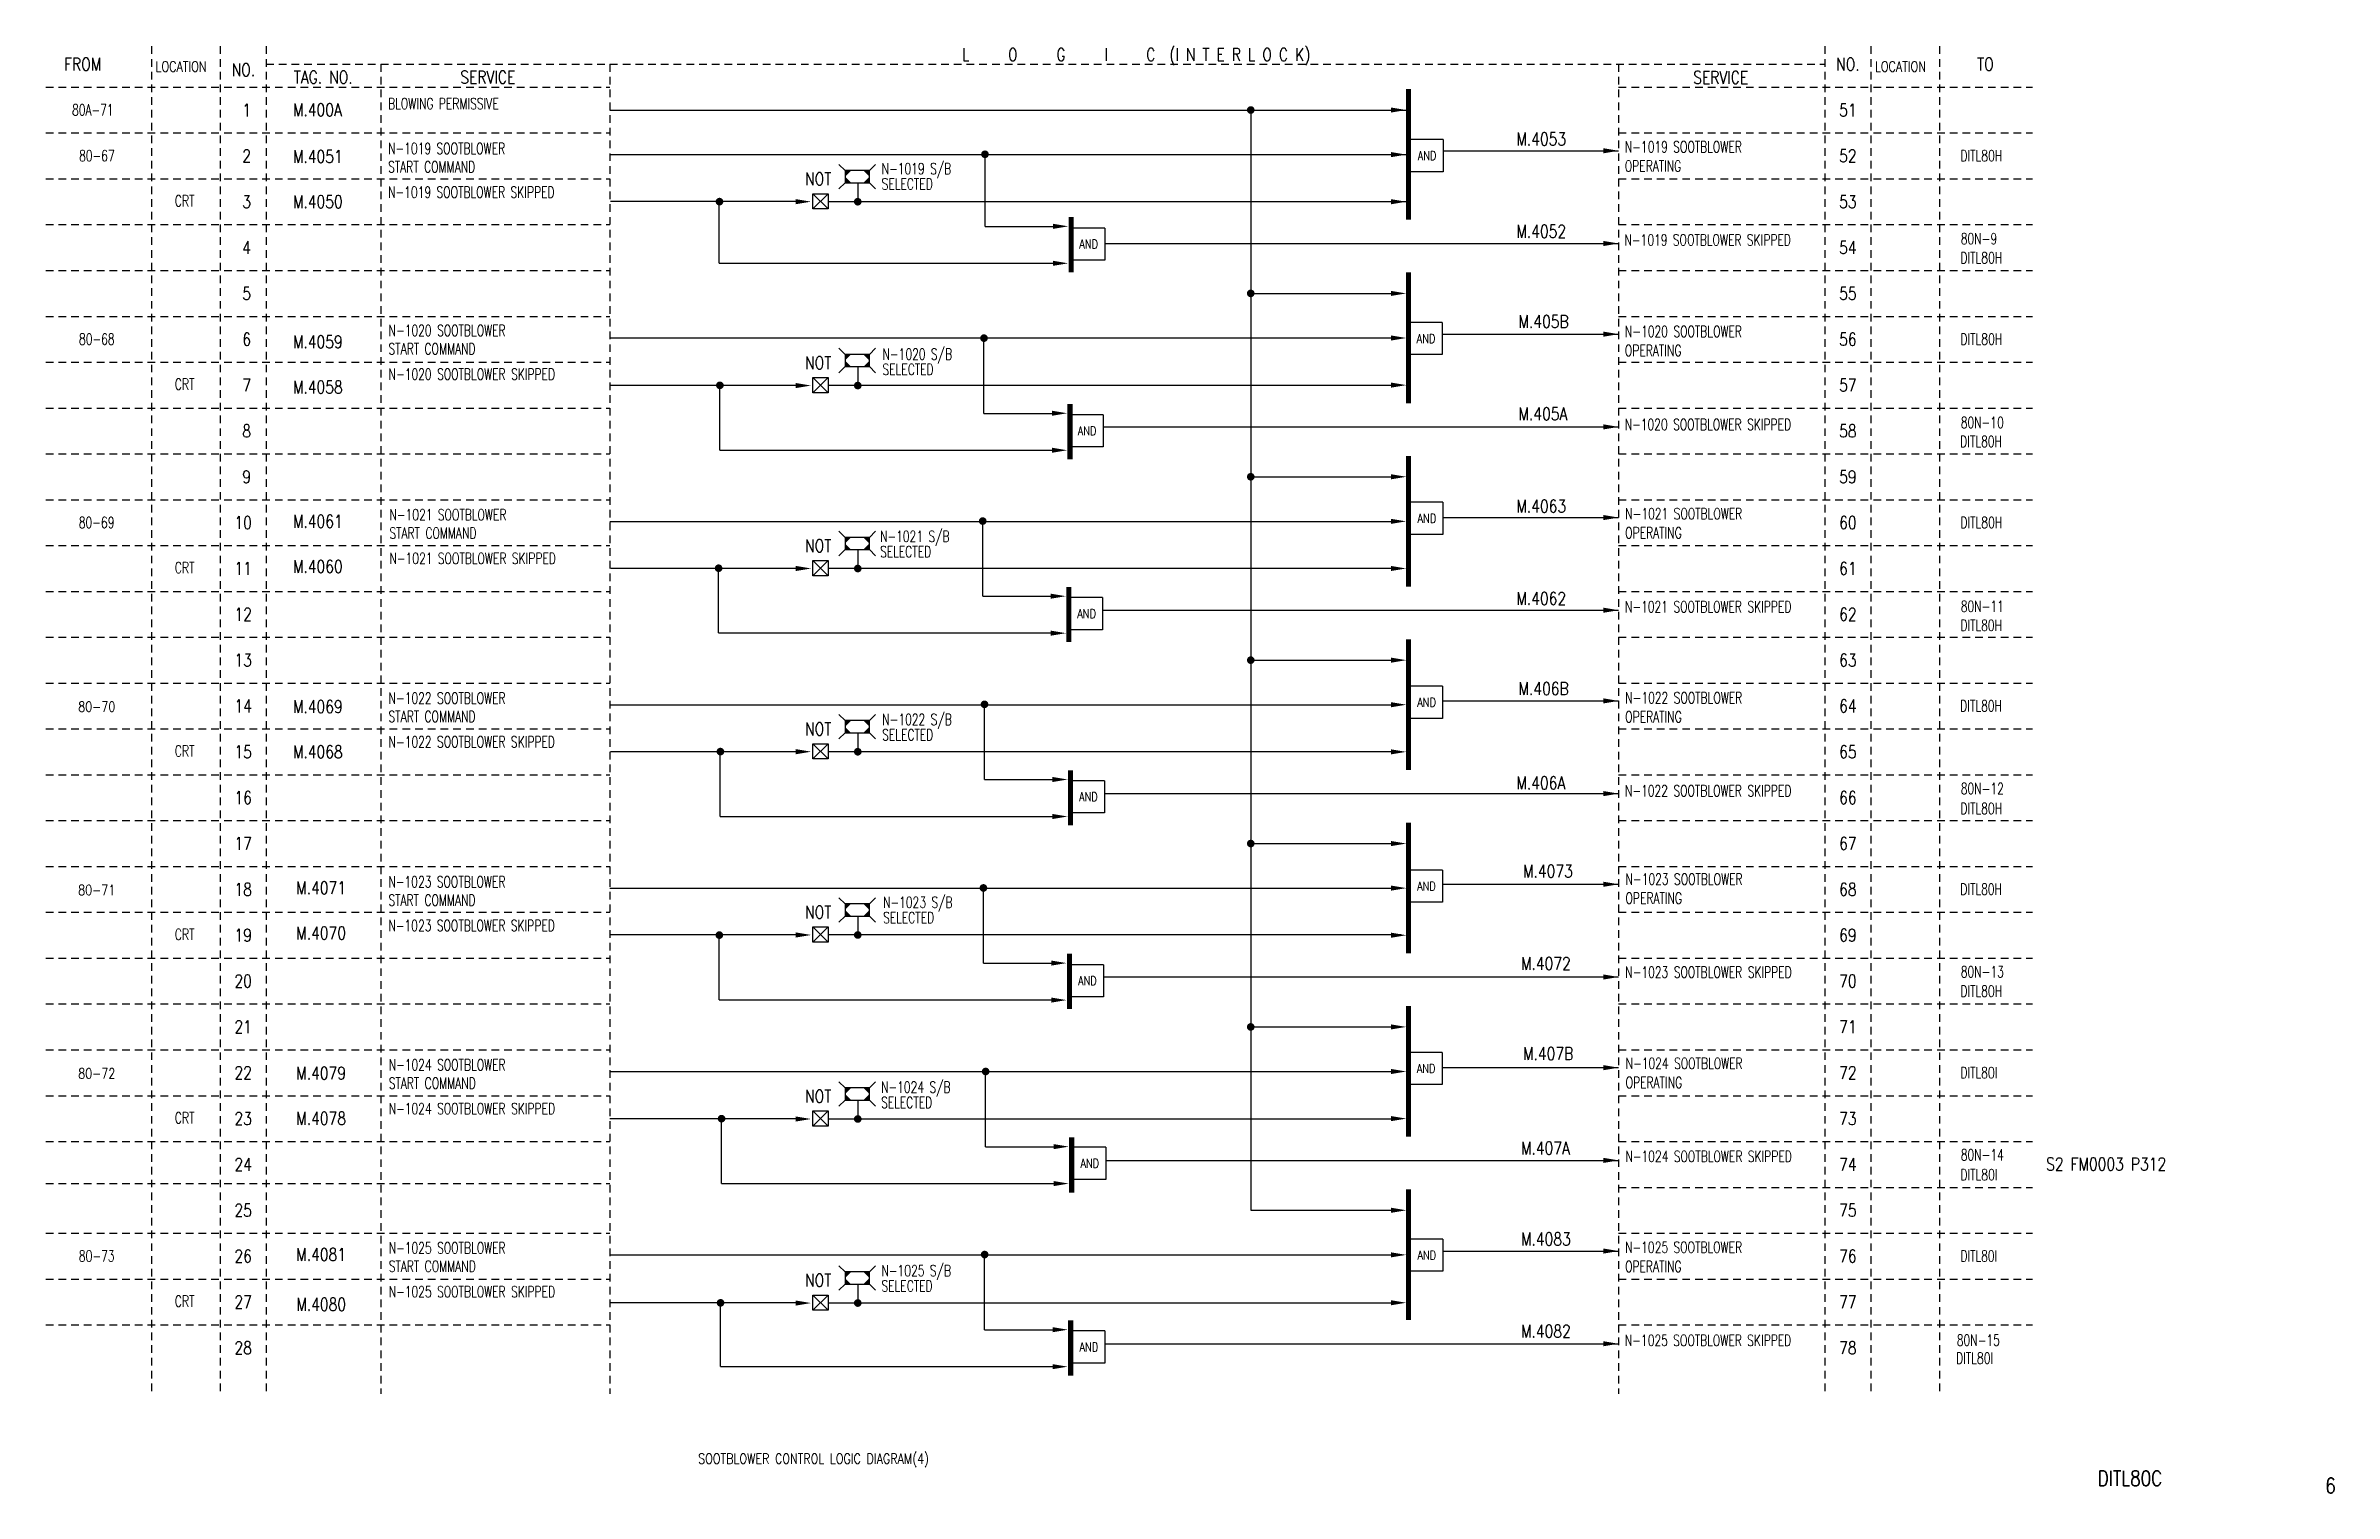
# Model space of a CAD drawing. Extents: x 11 to 460, y -301 to -17.
import ezdxf
from ezdxf.enums import TextEntityAlignment as Align

# ---------------------------------------------------------------- set-up
doc = ezdxf.new("R2010")
doc.units = 0
doc.header["$MEASUREMENT"] = 0
doc.linetypes.add('HIDDEN', pattern=[4, 1.5, -1, 1.5])
for name, color, linetype in [('CON', 4, 'CONTINUOUS'), ('DCS', 7, 'CONTINUOUS'), ('HID', 2, 'HIDDEN')]:
    doc.layers.add(name, color=color, linetype=linetype)
doc.styles.add('ROMANS', font='romans', dxfattribs={"width": 0.8})

msp = doc.modelspace()

# ---------------------------------------------------------------- texts
at = {"layer": 'CON', "style": 'ROMANS', "width": 0.8}
for s, height, p in [('L     O     G     I     C  (I N T E R L O C K)', 2.5, (224.63, -18.86)), ('FROM', 2.5, (17.84, -20.57)), ('NO.', 2.5, (49.39, -21.68)), ('TAG. NO. ', 2.5, (65.75, -23.12)), ('SERVICE', 2.5, (97.36, -23.12)), ('SERVICE', 2.5, (339.37, -23.16)), ('NO.', 2.5, (364.34, -20.57)), ('TO', 2.5, (391.34, -20.57)), (' 1', 2.5, (49.34, -29.57)), ('51', 2.5, (364.34, -29.57)), (' 2', 2.5, (49.34, -38.57)), ('AND', 1.75, (281.73, -38.52)), ('52', 2.5, (364.34, -38.57)), ('NOT', 2.5, (162.2, -43.09)), (' 3', 2.5, (49.34, -47.57)), ('53', 2.5, (364.34, -47.57)), (' 4', 2.5, (49.34, -56.57)), ('AND', 1.75, (215.3, -55.88)), ('54', 2.5, (364.34, -56.57)), (' 5', 2.5, (49.34, -65.57)), ('55', 2.5, (364.34, -65.57)), (' 6', 2.5, (49.34, -74.57)), ('AND', 1.75, (281.52, -74.44)), ('56', 2.5, (364.34, -74.57)), ('NOT', 2.5, (162.2, -79.19)), (' 7', 2.5, (49.34, -83.57)), ('57', 2.5, (364.34, -83.57)), (' 8', 2.5, (49.34, -92.57)), ('AND', 1.75, (214.99, -92.55)), ('58', 2.5, (364.34, -92.57)), (' 9', 2.5, (49.34, -101.57)), ('59', 2.5, (364.34, -101.57)), ('10', 2.5, (49.34, -110.57)), ('AND', 1.75, (281.7, -109.72)), ('60', 2.5, (364.34, -110.57)), ('NOT', 2.5, (162.2, -115.11)), ('11', 2.5, (49.34, -119.57)), ('61', 2.5, (364.34, -119.57)), ('12', 2.5, (49.34, -128.57)), ('AND', 1.75, (214.9, -128.44)), ('62', 2.5, (364.34, -128.57)), ('13', 2.5, (49.34, -137.57)), ('63', 2.5, (364.34, -137.57)), ('14', 2.5, (49.34, -146.57)), ('AND', 1.75, (281.64, -145.84)), ('64', 2.5, (364.34, -146.57)), ('NOT', 2.5, (162.2, -151.08)), ('15', 2.5, (49.34, -155.57)), ('65', 2.5, (364.34, -155.57)), ('16', 2.5, (49.34, -164.57)), ('AND', 1.75, (215.26, -164.38)), ('66', 2.5, (364.34, -164.57)), ('17', 2.5, (49.34, -173.57)), ('67', 2.5, (364.34, -173.57)), ('18', 2.5, (49.34, -182.57)), ('AND', 1.75, (281.62, -181.93)), ('68', 2.5, (364.34, -182.57)), ('NOT', 2.5, (162.2, -187.05)), ('19', 2.5, (49.34, -191.57)), ('69', 2.5, (364.34, -191.57)), ('20', 2.5, (49.34, -200.57)), ('AND', 1.75, (215.05, -200.5)), ('70', 2.5, (364.34, -200.57)), ('21', 2.5, (49.34, -209.57)), ('71', 2.5, (364.34, -209.57)), ('22', 2.5, (49.34, -218.57)), ('AND', 1.75, (281.56, -217.74)), ('72', 2.5, (364.34, -218.57)), ('NOT', 2.5, (162.2, -223.18)), ('23', 2.5, (49.34, -227.57)), ('73', 2.5, (364.34, -227.57)), ('24', 2.5, (49.34, -236.57)), ('AND', 1.75, (215.53, -236.35)), ('74', 2.5, (364.34, -236.57)), ('25', 2.5, (49.34, -245.57)), ('75', 2.5, (364.34, -245.57)), ('26', 2.5, (49.34, -254.57)), ('AND', 1.75, (281.69, -254.38)), ('76', 2.5, (364.34, -254.57)), ('NOT', 2.5, (162.2, -259.31)), ('27', 2.5, (49.34, -263.57)), ('77', 2.5, (364.34, -263.57)), ('28', 2.5, (49.34, -272.57)), ('AND', 1.75, (215.35, -272.41)), ('78', 2.5, (364.34, -272.57))]:
    msp.add_text(s, height=height, dxfattribs=at).set_placement(p, align=Align.MIDDLE)
at = {"layer": 'CON', "style": 'ROMANS'}
for s, height, width, p in [('LOCATION', 2, 0.8, (32.15, -22.64)), ('LOCATION', 2, 0.8, (369.65, -22.64)), ('80A-71', 2.2, 0.7, (15.74, -31.3)), ('BLOWING PERMISSIVE', 2.2, 0.7, (77.79, -30.07)), ('N-1019 SOOTBLOWER', 2.2, 0.7, (320.55, -38.57)), ('80-67', 2.2, 0.7, (17.13, -40.3)), ('START COMMAND', 2.2, 0.7, (77.79, -42.48)), ('N-1019 SOOTBLOWER', 2.2, 0.7, (77.79, -38.87)), ('N-1019 S/B', 2.2, 0.7, (174.67, -42.84)), ('OPERATING', 2.2, 0.7, (320.55, -42.32)), ('DITL80H', 2.2, 0.7, (386.43, -40.3)), ('N-1019 SOOTBLOWER SKIPPED', 2.2, 0.7, (77.79, -47.46)), ('SELECTED', 2.2, 0.7, (174.67, -45.84)), ('CRT', 2.2, 0.7, (35.94, -49.16)), ('80N-9', 2.2, 0.7, (386.5, -56.59)), ('N-1019 SOOTBLOWER SKIPPED', 2.2, 0.7, (320.48, -56.84)), ('DITL80H', 2.2, 0.7, (386.43, -60.33)), ('N-1020 SOOTBLOWER', 2.2, 0.7, (77.89, -74.6)), ('80-68', 2.2, 0.7, (17.11, -76.3)), ('START COMMAND', 2.2, 0.7, (77.88, -78.2)), ('N-1020 S/B', 2.2, 0.7, (174.83, -79.24)), ('OPERATING', 2.2, 0.7, (320.57, -78.54)), ('N-1020 SOOTBLOWER', 2.2, 0.7, (320.57, -74.8)), ('DITL80H', 2.2, 0.7, (386.43, -76.3)), ('N-1020 SOOTBLOWER SKIPPED', 2.2, 0.7, (77.89, -83.18)), ('SELECTED', 2.2, 0.7, (174.83, -82.24)), ('CRT', 2.2, 0.7, (35.94, -85.16)), ('80N-10', 2.2, 0.7, (386.48, -92.67)), ('N-1020 SOOTBLOWER SKIPPED', 2.2, 0.7, (320.52, -93.06)), ('DITL80H', 2.2, 0.7, (386.39, -96.39)), ('N-1021 SOOTBLOWER', 2.2, 0.7, (320.63, -110.58)), ('80-69', 2.2, 0.7, (17.07, -112.3)), ('START COMMAND', 2.2, 0.7, (78.04, -114.37)), ('N-1021 SOOTBLOWER', 2.2, 0.7, (78.05, -110.77)), ('N-1021 S/B', 2.2, 0.7, (174.35, -115.03)), ('OPERATING', 2.2, 0.7, (320.63, -114.32)), ('DITL80H', 2.2, 0.7, (386.43, -112.3)), ('N-1021 SOOTBLOWER SKIPPED', 2.2, 0.7, (78.05, -119.35)), ('SELECTED', 2.2, 0.7, (174.35, -118.03)), ('CRT', 2.2, 0.7, (35.94, -121.16)), ('N-1021 SOOTBLOWER SKIPPED', 2.2, 0.7, (320.58, -128.84)), ('DITL80H', 2.2, 0.7, (386.41, -132.48)), ('80N-11', 2.2, 0.7, (386.5, -128.76)), ('80-70', 2, 0.8, (16.97, -148.3)), ('START COMMAND', 2.2, 0.7, (77.88, -150.39)), ('N-1022 SOOTBLOWER', 2.2, 0.7, (77.88, -146.78)), ('N-1022 S/B', 2.2, 0.7, (174.78, -150.97)), ('OPERATING', 2.2, 0.7, (320.63, -150.46)), ('N-1022 SOOTBLOWER', 2.2, 0.7, (320.63, -146.71)), ('DITL80H', 2.2, 0.7, (386.39, -148.3)), ('N-1022 SOOTBLOWER SKIPPED', 2.2, 0.7, (77.88, -155.37)), ('SELECTED', 2.2, 0.7, (174.78, -153.97)), ('CRT', 2.2, 0.7, (35.94, -157.16)), ('80N-12', 2.2, 0.7, (386.5, -164.54)), ('N-1022 SOOTBLOWER SKIPPED', 2.2, 0.7, (320.58, -164.97)), ('DITL80H', 2.2, 0.7, (386.42, -168.45)), ('N-1023 SOOTBLOWER', 2.2, 0.7, (320.69, -182.31)), ('80-71', 2, 0.8, (16.96, -184.3)), ('START COMMAND', 2.2, 0.7, (77.85, -186.45)), ('N-1023 SOOTBLOWER', 2.2, 0.7, (77.85, -182.85)), ('N-1023 S/B', 2.2, 0.7, (174.94, -186.86)), ('OPERATING', 2.2, 0.7, (320.69, -186.06)), ('DITL80H', 2.2, 0.7, (386.4, -184.3)), ('N-1023 SOOTBLOWER SKIPPED', 2.2, 0.7, (77.85, -191.43)), ('SELECTED', 2.2, 0.7, (174.94, -189.87)), ('CRT', 2.2, 0.7, (35.94, -193.16)), ('80N-13', 2.2, 0.7, (386.5, -200.5)), ('N-1023 SOOTBLOWER SKIPPED', 2.2, 0.7, (320.64, -200.58)), ('DITL80H', 2.2, 0.7, (386.42, -204.31)), ('N-1024 SOOTBLOWER', 2.2, 0.7, (320.71, -218.48)), ('80-72', 2, 0.8, (16.97, -220.3)), ('START COMMAND', 2.2, 0.7, (77.9, -222.38)), ('N-1024 SOOTBLOWER', 2.2, 0.7, (77.9, -218.78)), ('N-1024 S/B', 2.2, 0.7, (174.55, -223.15)), ('OPERATING', 2.2, 0.7, (320.71, -222.23)), ('DITL80I', 2.2, 0.7, (386.42, -220.3)), ('N-1024 SOOTBLOWER SKIPPED', 2.2, 0.7, (77.9, -227.37)), ('SELECTED', 2.2, 0.7, (174.55, -226.15)), ('CRT', 2.2, 0.7, (35.94, -229.16)), ('80N-14', 2.2, 0.7, (386.5, -236.44)), ('N-1024 SOOTBLOWER SKIPPED', 2.2, 0.7, (320.66, -236.74)), ('DITL80I', 2.2, 0.7, (386.43, -240.34)), ('80-73', 2.2, 0.7, (17.1, -256.3)), ('START COMMAND', 2.2, 0.7, (77.9, -258.33)), ('N-1025 SOOTBLOWER', 2.2, 0.7, (77.9, -254.72)), ('N-1025 S/B', 2.2, 0.7, (174.63, -259.18)), ('OPERATING', 2.2, 0.7, (320.6, -258.35)), ('N-1025 SOOTBLOWER', 2.2, 0.7, (320.6, -254.6)), ('DITL80I', 2.2, 0.7, (386.41, -256.3)), ('N-1025 SOOTBLOWER SKIPPED', 2.2, 0.7, (77.9, -263.31)), ('SELECTED', 2.2, 0.7, (174.63, -262.19)), ('CRT', 2.2, 0.7, (35.94, -265.16)), ('N-1025 SOOTBLOWER SKIPPED', 2.2, 0.7, (320.55, -272.86)), ('DITL80I', 2.2, 0.7, (385.58, -276.36)), ('80N-15', 2.2, 0.7, (385.72, -272.84))]:
    msp.add_text(s, height=height, dxfattribs=dict(at, width=width)).set_placement(p, align=Align.BOTTOM_LEFT)
at = {"layer": 'CON', "lineweight": 9, "style": 'ROMANS', "width": 0.8}
msp.add_text('SOOTBLOWER CONTROL LOGIC DIAGRAM(4)', height=2, dxfattribs=at).set_placement((138.65, -294.33), align=Align.MIDDLE_LEFT)
for s, p in [('DITL80C', (413.37, -300.59)), ('6', (458.05, -302.02))]:
    msp.add_text(s, height=3, dxfattribs=at).set_placement(p, align=Align.BOTTOM_LEFT)
at = {"layer": 'DCS', "style": 'ROMANS', "width": 0.8}
for s, p in [('M.400A', (59.11, -31.53)), ('M.4053', (299.26, -37.26)), ('M.4051', (59.11, -40.7)), ('M.4050', (59.11, -49.57)), ('M.4052', (299.26, -55.38)), ('M.405B', (299.68, -73.09)), ('M.4059', (59.11, -77.08)), ('M.4058', (59.11, -85.95)), ('M.405A', (299.68, -91.21)), ('M.4063', (299.26, -109.33)), ('M.4061', (59.11, -112.31)), ('M.4060', (59.11, -121.18)), ('M.4062', (299.26, -127.45)), ('M.406B', (299.68, -145.15)), ('M.4069', (59.11, -148.69)), ('M.4068', (59.11, -157.56)), ('M.406A', (299.26, -163.67)), ('M.4073', (300.58, -180.99)), ('M.4071', (59.76, -184.27)), ('M.4070', (59.76, -193.14)), ('M.4072', (300.17, -199.11)), ('M.407B', (300.58, -216.81)), ('M.4079', (59.76, -220.64)), ('M.4078', (59.76, -229.52)), ('M.407A', (300.17, -235.35)), ('M.4083', (300.17, -253.2)), ('M.4081', (59.76, -256.25)), ('M.4080', (59.77, -266.03)), ('M.4082', (300.17, -271.31))]:
    msp.add_text(s, height=2.5, dxfattribs=at).set_placement(p, align=Align.BOTTOM_LEFT)
at = {"layer": 'DCS', "lineweight": 15, "style": 'ROMANS', "width": 0.8}
msp.add_text('S2 FM0003 P312', height=2.5, dxfattribs=at).set_placement((403.25, -238.49), align=Align.BOTTOM_LEFT)

# ---------------------------------------------------------------- blocks, each defined once
blk = doc.blocks.new('LEADER')
at = {"layer": 'CON'}
blk.add_solid([(0.85, -0.57), (0.85, -1.57), (3.85, -1.07)], dxfattribs=at)

# ---------------------------------------------------------------- linework, layer by layer
at = {"layer": 'CON'}
for p, q in [((121.34, -29.57), (278.09, -29.57)), ((247.13, -29.57), (247.13, -245.57)), ((284.88, -35.37), (278.54, -35.37)), ((284.88, -35.37), (284.88, -41.67)), ((121.34, -38.32), (278.09, -38.32)), ((167.48, -41.45), (166.28, -40.25)), ((172.28, -41.45), (173.48, -40.25)), ((194.97, -52.43), (194.97, -37.63)), ((284.86, -37.57), (319.34, -37.57)), ((167.48, -43.85), (166.28, -45.05)), ((167.48, -41.45), (167.48, -43.85)), ((172.28, -41.45), (167.48, -41.45)), ((167.48, -43.85), (172.28, -43.85)), ((169.99, -43.85), (169.99, -47.57)), ((172.28, -43.85), (172.28, -41.45)), ((172.28, -43.85), (173.48, -45.05)), ((284.88, -41.67), (278.54, -41.67)), ((157.81, -47.55), (121.42, -47.55)), ((142.78, -59.63), (142.78, -47.57)), ((161.17, -45.99), (164.17, -45.99)), ((164.17, -45.99), (161.17, -48.99)), ((161.17, -45.99), (164.17, -48.99)), ((161.17, -48.99), (161.17, -45.99)), ((164.17, -48.99), (161.17, -48.99)), ((164.17, -45.99), (164.17, -48.99)), ((278.09, -47.57), (164.17, -47.57)), ((194.97, -52.43), (209.53, -52.43)), ((218.45, -52.73), (212.11, -52.73)), ((218.45, -52.73), (218.45, -59.03)), ((218.47, -55.77), (319.34, -55.77)), ((142.78, -59.63), (209.85, -59.63)), ((218.45, -59.03), (212.11, -59.03)), ((247.13, -65.57), (276.14, -65.57)), ((284.67, -71.29), (278.33, -71.29)), ((284.67, -71.29), (284.67, -77.59)), ((121.34, -74.32), (276.58, -74.32)), ((167.48, -77.55), (166.28, -76.35)), ((172.28, -77.55), (173.48, -76.35)), ((194.76, -89.13), (194.76, -74.33)), ((284.69, -73.57), (319.34, -73.57)), ((167.48, -79.95), (166.28, -81.15)), ((167.48, -77.55), (167.48, -79.95)), ((172.28, -77.55), (167.48, -77.55)), ((167.48, -79.95), (172.28, -79.95)), ((169.99, -79.95), (169.99, -83.66)), ((172.28, -79.95), (172.28, -77.55)), ((172.28, -79.95), (173.48, -81.15)), ((284.67, -77.59), (278.33, -77.59)), ((157.81, -83.65), (121.35, -83.65)), ((142.9, -96.33), (142.9, -83.38)), ((161.17, -82.08), (164.17, -82.08)), ((164.17, -82.08), (161.17, -85.08)), ((161.17, -82.08), (164.17, -85.08)), ((161.17, -85.08), (161.17, -82.08)), ((164.17, -85.08), (161.17, -85.08)), ((164.17, -82.08), (164.17, -85.08)), ((276.77, -83.66), (164.17, -83.66)), ((194.76, -89.13), (209.32, -89.13)), ((218.14, -89.4), (211.79, -89.4)), ((218.14, -89.4), (218.14, -95.7)), ((218.12, -91.77), (319.34, -91.77)), ((142.9, -96.33), (209.63, -96.33)), ((218.14, -95.7), (211.79, -95.7)), ((247.13, -101.57), (276.08, -101.57)), ((284.85, -106.57), (278.5, -106.57)), ((284.85, -106.57), (284.85, -112.87)), ((121.34, -110.32), (275.96, -110.32)), ((167.48, -113.47), (166.28, -112.27)), ((172.28, -113.47), (173.48, -112.27)), ((194.5, -125.03), (194.5, -110.24)), ((284.89, -109.57), (319.34, -109.57)), ((167.48, -115.87), (166.28, -117.07)), ((167.48, -113.47), (167.48, -115.87)), ((172.28, -113.47), (167.48, -113.47)), ((167.48, -115.87), (172.28, -115.87)), ((169.99, -115.87), (169.99, -119.58)), ((172.28, -115.87), (172.28, -113.47)), ((172.28, -115.87), (173.48, -117.07)), ((284.85, -112.87), (278.5, -112.87)), ((157.81, -119.57), (121.52, -119.57)), ((142.64, -132.23), (142.64, -119.28)), ((161.17, -121), (161.17, -118)), ((161.17, -118), (164.17, -121)), ((164.17, -118), (161.17, -121)), ((161.17, -118), (164.17, -118)), ((164.17, -121), (161.17, -121)), ((164.17, -118), (164.17, -121)), ((276.28, -119.58), (164.17, -119.58)), ((194.5, -125.03), (209.06, -125.03)), ((218.05, -125.29), (211.7, -125.29)), ((218.05, -125.29), (218.05, -131.59)), ((218.01, -127.77), (319.34, -127.77)), ((142.64, -132.23), (209.38, -132.23)), ((218.05, -131.59), (211.7, -131.59)), ((247.13, -137.57), (276.08, -137.57)), ((284.79, -142.69), (278.44, -142.69)), ((284.79, -142.69), (284.79, -148.99)), ((121.34, -146.32), (275.64, -146.32)), ((194.86, -161.03), (194.86, -146.23)), ((284.82, -145.57), (319.34, -145.57)), ((167.48, -149.44), (166.28, -148.24)), ((167.48, -151.84), (166.28, -153.04)), ((172.28, -149.44), (167.48, -149.44)), ((167.48, -149.44), (167.48, -151.84)), ((167.48, -151.84), (172.28, -151.84)), ((169.99, -151.84), (169.99, -155.55)), ((172.28, -149.44), (173.48, -148.24)), ((172.28, -151.84), (172.28, -149.44)), ((172.28, -151.84), (173.48, -153.04)), ((284.79, -148.99), (278.44, -148.99)), ((157.81, -155.54), (121.42, -155.54)), ((143, -168.23), (143, -155.28)), ((161.17, -153.97), (164.17, -153.97)), ((164.17, -153.97), (161.17, -156.97)), ((161.17, -153.97), (164.17, -156.97)), ((161.17, -156.97), (161.17, -153.97)), ((164.17, -156.97), (161.17, -156.97)), ((164.17, -153.97), (164.17, -156.97)), ((276.4, -155.55), (164.17, -155.55)), ((194.86, -161.03), (209.42, -161.03)), ((218.41, -161.23), (212.07, -161.23)), ((218.41, -161.23), (218.41, -167.53)), ((218.42, -163.77), (319.34, -163.77)), ((143, -168.23), (209.74, -168.23)), ((218.41, -167.53), (212.07, -167.53)), ((247.13, -173.57), (275.7, -173.57)), ((284.77, -178.78), (278.42, -178.78)), ((284.77, -178.78), (284.77, -185.08)), ((121.34, -182.32), (275.96, -182.32)), ((194.64, -197.07), (194.64, -182.27)), ((284.78, -181.57), (319.34, -181.57)), ((167.48, -185.41), (166.28, -184.21)), ((167.48, -187.81), (166.28, -189.01)), ((167.48, -185.41), (167.48, -187.81)), ((172.28, -185.41), (167.48, -185.41)), ((167.48, -187.81), (172.28, -187.81)), ((169.99, -187.81), (169.99, -191.52)), ((172.28, -185.41), (173.48, -184.21)), ((172.28, -187.81), (172.28, -185.41)), ((172.28, -187.81), (173.48, -189.01)), ((284.77, -185.08), (278.42, -185.08)), ((157.81, -191.51), (121.35, -191.51)), ((142.78, -204.26), (142.78, -191.31)), ((161.17, -189.94), (164.17, -192.94)), ((164.17, -189.94), (161.17, -192.94)), ((161.17, -189.94), (164.17, -189.94)), ((161.17, -192.94), (161.17, -189.94)), ((164.17, -192.94), (161.17, -192.94)), ((164.17, -189.94), (164.17, -192.94)), ((276.59, -191.52), (164.17, -191.52)), ((194.64, -197.07), (209.2, -197.07)), ((218.2, -197.35), (211.85, -197.35)), ((218.2, -197.35), (218.2, -203.65)), ((218.21, -199.77), (319.34, -199.77)), ((142.78, -204.26), (209.52, -204.26)), ((218.2, -203.65), (211.85, -203.65)), ((247.13, -209.57), (275.6, -209.57)), ((284.71, -214.59), (278.36, -214.59)), ((284.71, -214.59), (284.71, -220.89)), ((121.34, -218.32), (276.77, -218.32)), ((195.08, -233.1), (195.08, -218.3)), ((284.7, -217.57), (319.34, -217.57)), ((167.48, -221.54), (166.28, -220.34)), ((167.48, -223.94), (166.28, -225.14)), ((172.28, -221.54), (167.48, -221.54)), ((167.48, -221.54), (167.48, -223.94)), ((167.48, -223.94), (172.28, -223.94)), ((169.99, -223.94), (169.99, -227.65)), ((172.28, -221.54), (173.48, -220.34)), ((172.28, -223.94), (172.28, -221.54)), ((172.28, -223.94), (173.48, -225.14)), ((284.71, -220.89), (278.36, -220.89)), ((157.81, -227.64), (121.33, -227.64)), ((143.22, -240.29), (143.22, -227.34)), ((161.17, -229.07), (161.17, -226.07)), ((164.17, -226.07), (161.17, -229.07)), ((161.17, -226.07), (164.17, -229.07)), ((161.17, -226.07), (164.17, -226.07)), ((164.17, -229.07), (161.17, -229.07)), ((164.17, -226.07), (164.17, -229.07)), ((276.48, -227.65), (164.17, -227.65)), ((195.08, -233.1), (209.64, -233.1)), ((218.68, -233.2), (212.33, -233.2)), ((218.68, -233.2), (218.68, -239.5)), ((218.65, -235.77), (319.34, -235.77)), ((143.22, -240.29), (209.96, -240.29)), ((218.68, -239.5), (212.33, -239.5)), ((247.13, -245.57), (276.48, -245.57)), ((284.84, -251.23), (278.49, -251.23)), ((284.84, -251.23), (284.84, -257.53)), ((121.34, -254.32), (276.92, -254.32)), ((194.88, -269.04), (194.88, -254.24)), ((284.82, -253.57), (319.34, -253.57)), ((167.48, -257.67), (166.28, -256.47)), ((167.48, -260.07), (166.28, -261.27)), ((172.28, -257.67), (167.48, -257.67)), ((167.48, -257.67), (167.48, -260.07)), ((167.48, -260.07), (172.28, -260.07)), ((169.99, -260.07), (169.99, -263.78)), ((172.28, -257.67), (173.48, -256.47)), ((172.28, -260.07), (172.28, -257.67)), ((172.28, -260.07), (173.48, -261.27)), ((284.84, -257.53), (278.49, -257.53)), ((157.81, -263.77), (121.46, -263.77)), ((143.02, -276.24), (143.02, -263.29)), ((161.17, -262.2), (164.17, -262.2)), ((161.17, -262.2), (164.17, -265.2)), ((164.17, -262.2), (161.17, -265.2)), ((161.17, -265.2), (161.17, -262.2)), ((164.17, -262.2), (164.17, -265.2)), ((276.48, -263.78), (164.17, -263.78)), ((164.17, -265.2), (161.17, -265.2)), ((194.88, -269.04), (209.44, -269.04)), ((218.5, -269.26), (212.15, -269.26)), ((218.5, -269.26), (218.5, -275.56)), ((218.5, -271.77), (319.34, -271.77)), ((143.02, -276.24), (209.76, -276.24)), ((218.5, -275.56), (212.15, -275.56))]:
    msp.add_line(p, q, dxfattribs=at)
at = {"layer": 'CON', "const_width": 1}
for points in [[(278.09, -25.46), (278.09, -51.12)], [(211.86, -50.58), (211.86, -61.42)], [(278.09, -61.46), (278.09, -87.12)], [(211.65, -87.28), (211.65, -98.12)], [(278.09, -97.46), (278.09, -123.12)], [(211.39, -123.18), (211.39, -134.02)], [(278.09, -133.46), (278.09, -159.12)], [(211.75, -159.18), (211.75, -170.02)], [(278.09, -169.46), (278.09, -195.12)], [(211.53, -195.21), (211.53, -206.05)], [(278.09, -205.46), (278.09, -231.12)], [(211.97, -231.24), (211.97, -242.08)], [(278.09, -241.46), (278.09, -267.12)], [(211.77, -267.19), (211.77, -278.03)]]:
    msp.add_lwpolyline(points, dxfattribs=at)
at = {"layer": 'CON', "const_width": 0.75}
for points in [[(246.75, -29.57, 1), (247.5, -29.57, 1)], [(194.58, -38.26, 1), (195.33, -38.26, 1)], [(142.46, -47.55, 1), (143.21, -47.55, 1)], [(169.61, -47.57, 1), (170.36, -47.57, 1)], [(246.75, -65.57, 1), (247.5, -65.57, 1)], [(194.38, -74.35, 1), (195.13, -74.35, 1)], [(142.54, -83.62, 1), (143.29, -83.62, 1)], [(169.61, -83.66, 1), (170.36, -83.66, 1)], [(246.75, -101.57, 1), (247.5, -101.57, 1)], [(194.13, -110.26, 1), (194.88, -110.26, 1)], [(142.29, -119.52, 1), (143.04, -119.52, 1)], [(169.61, -119.58, 1), (170.36, -119.58, 1)], [(246.75, -137.57, 1), (247.5, -137.57, 1)], [(194.49, -146.25, 1), (195.24, -146.25, 1)], [(142.65, -155.52, 1), (143.4, -155.52, 1)], [(169.61, -155.55, 1), (170.36, -155.55, 1)], [(246.75, -173.57, 1), (247.5, -173.57, 1)], [(194.27, -182.29, 1), (195.02, -182.29, 1)], [(142.43, -191.55, 1), (143.18, -191.55, 1)], [(169.61, -191.52, 1), (170.36, -191.52, 1)], [(246.75, -209.57, 1), (247.5, -209.57, 1)], [(194.71, -218.32, 1), (195.46, -218.32, 1)], [(142.87, -227.59, 1), (143.62, -227.59, 1)], [(169.61, -227.65, 1), (170.36, -227.65, 1)], [(194.51, -254.26, 1), (195.26, -254.26, 1)], [(142.67, -263.74, 1), (143.42, -263.74, 1)], [(169.61, -263.78, 1), (170.36, -263.78, 1)]]:
    msp.add_lwpolyline(points, format="xyb", close=True, dxfattribs=at)
at = {"layer": 'CON'}
for points in [[(274.65, -29.07), (274.65, -30.07), (277.65, -29.57)], [(274.65, -37.82), (274.65, -38.82), (277.65, -38.32)], [(316.34, -37.07), (316.34, -38.07), (319.34, -37.57)], [(168.68, -41.45), (167.48, -41.45), (167.48, -42.65)], [(167.48, -42.65), (167.48, -43.85), (168.68, -43.85)], [(171.08, -41.45), (172.28, -41.45), (172.28, -42.65)], [(172.28, -42.65), (172.28, -43.85), (171.08, -43.85)], [(274.65, -47.07), (274.65, -48.07), (277.65, -47.57)], [(208.3, -51.9), (208.3, -52.9), (211.3, -52.4)], [(316.34, -55.27), (316.34, -56.27), (319.34, -55.77)], [(274.65, -65.07), (274.65, -66.07), (277.65, -65.57)], [(274.65, -73.82), (274.65, -74.82), (277.65, -74.32)], [(316.34, -73.07), (316.34, -74.07), (319.34, -73.57)], [(168.68, -77.55), (167.48, -77.55), (167.48, -78.75)], [(167.48, -78.75), (167.48, -79.95), (168.68, -79.95)], [(171.08, -77.55), (172.28, -77.55), (172.28, -78.75)], [(172.28, -78.75), (172.28, -79.95), (171.08, -79.95)], [(274.65, -83.07), (274.65, -84.07), (277.65, -83.57)], [(208.09, -88.6), (208.09, -89.6), (211.09, -89.1)], [(316.34, -91.27), (316.34, -92.27), (319.34, -91.77)], [(274.65, -101.07), (274.65, -102.07), (277.65, -101.57)], [(274.65, -109.82), (274.65, -110.82), (277.65, -110.32)], [(316.34, -109.07), (316.34, -110.07), (319.34, -109.57)], [(168.68, -113.47), (167.48, -113.47), (167.48, -114.67)], [(167.48, -114.67), (167.48, -115.87), (168.68, -115.87)], [(171.08, -113.47), (172.28, -113.47), (172.28, -114.67)], [(172.28, -114.67), (172.28, -115.87), (171.08, -115.87)], [(274.65, -119.07), (274.65, -120.07), (277.65, -119.57)], [(207.83, -124.51), (207.83, -125.51), (210.83, -125.01)], [(316.34, -127.27), (316.34, -128.27), (319.34, -127.77)], [(274.65, -137.07), (274.65, -138.07), (277.65, -137.57)], [(274.65, -145.82), (274.65, -146.82), (277.65, -146.32)], [(316.34, -145.07), (316.34, -146.07), (319.34, -145.57)], [(168.68, -149.44), (167.48, -149.44), (167.48, -150.64)], [(167.48, -150.64), (167.48, -151.84), (168.68, -151.84)], [(171.08, -149.44), (172.28, -149.44), (172.28, -150.64)], [(172.28, -150.64), (172.28, -151.84), (171.08, -151.84)], [(274.65, -155.07), (274.65, -156.07), (277.65, -155.57)], [(208.19, -160.5), (208.19, -161.5), (211.19, -161)], [(316.34, -163.27), (316.34, -164.27), (319.34, -163.77)], [(274.65, -173.07), (274.65, -174.07), (277.65, -173.57)], [(274.65, -181.82), (274.65, -182.82), (277.65, -182.32)], [(316.34, -181.07), (316.34, -182.07), (319.34, -181.57)], [(168.68, -185.41), (167.48, -185.41), (167.48, -186.61)], [(167.48, -186.61), (167.48, -187.81), (168.68, -187.81)], [(171.08, -185.41), (172.28, -185.41), (172.28, -186.61)], [(172.28, -186.61), (172.28, -187.81), (171.08, -187.81)], [(274.65, -191.07), (274.65, -192.07), (277.65, -191.57)], [(207.97, -196.54), (207.97, -197.54), (210.97, -197.04)], [(316.34, -199.27), (316.34, -200.27), (319.34, -199.77)], [(274.65, -209.07), (274.65, -210.07), (277.65, -209.57)], [(274.65, -217.82), (274.65, -218.82), (277.65, -218.32)], [(316.34, -217.07), (316.34, -218.07), (319.34, -217.57)], [(168.68, -221.54), (167.48, -221.54), (167.48, -222.74)], [(167.48, -222.74), (167.48, -223.94), (168.68, -223.94)], [(171.08, -221.54), (172.28, -221.54), (172.28, -222.74)], [(172.28, -222.74), (172.28, -223.94), (171.08, -223.94)], [(274.65, -227.07), (274.65, -228.07), (277.65, -227.57)], [(208.41, -232.57), (208.41, -233.57), (211.41, -233.07)], [(316.34, -235.27), (316.34, -236.27), (319.34, -235.77)], [(274.65, -245.07), (274.65, -246.07), (277.65, -245.57)], [(274.65, -253.82), (274.65, -254.82), (277.65, -254.32)], [(316.34, -253.07), (316.34, -254.07), (319.34, -253.57)], [(168.68, -257.67), (167.48, -257.67), (167.48, -258.87)], [(167.48, -258.87), (167.48, -260.07), (168.68, -260.07)], [(171.08, -257.67), (172.28, -257.67), (172.28, -258.87)], [(172.28, -258.87), (172.28, -260.07), (171.08, -260.07)], [(274.65, -263.22), (274.65, -264.22), (277.65, -263.72)], [(208.21, -268.51), (208.21, -269.51), (211.21, -269.01)], [(316.34, -271.27), (316.34, -272.27), (319.34, -271.77)]]:
    msp.add_solid(points, dxfattribs=at)
at = {"layer": 'HID'}
for p, q in [((31.34, -17.06), (31.34, -277.6)), ((31.34, -17.06), (31.34, -281.57)), ((44.84, -17.06), (44.84, -277.6)), ((44.84, -17.06), (44.84, -281.57)), ((53.84, -17.06), (53.84, -277.6)), ((53.84, -17.06), (53.84, -281.57)), ((359.84, -17.06), (359.84, -281.57)), ((368.84, -17.06), (368.84, -281.57)), ((382.34, -17.06), (382.34, -281.57)), ((53.84, -20.57), (359.84, -20.57)), ((76.34, -20.57), (76.34, -277.6)), ((76.34, -20.57), (76.34, -281.57)), ((121.34, -20.57), (121.34, -281.57)), ((319.34, -20.57), (319.34, -281.57)), ((10.59, -25.07), (121.34, -25.07)), ((319.34, -25.07), (400.59, -25.07)), ((10.59, -34.07), (121.34, -34.07)), ((319.34, -34.07), (400.59, -34.07)), ((10.59, -43.07), (121.34, -43.07)), ((319.34, -43.07), (400.59, -43.07)), ((10.59, -52.07), (121.34, -52.07)), ((319.34, -52.07), (400.59, -52.07)), ((10.59, -61.07), (121.34, -61.07)), ((319.34, -61.07), (400.59, -61.07)), ((10.59, -70.07), (121.34, -70.07)), ((319.34, -70.07), (400.59, -70.07)), ((10.59, -79.07), (121.34, -79.07)), ((319.34, -79.07), (400.59, -79.07)), ((10.59, -88.07), (121.34, -88.07)), ((319.34, -88.07), (400.59, -88.07)), ((10.59, -97.07), (121.34, -97.07)), ((319.34, -97.07), (400.59, -97.07)), ((10.59, -106.07), (121.34, -106.07)), ((319.34, -106.07), (400.59, -106.07)), ((10.59, -115.07), (121.34, -115.07)), ((319.34, -115.07), (400.59, -115.07)), ((10.59, -124.07), (121.34, -124.07)), ((319.34, -124.07), (400.59, -124.07)), ((10.59, -133.07), (121.34, -133.07)), ((319.34, -133.07), (400.59, -133.07)), ((10.59, -142.07), (121.34, -142.07)), ((319.34, -142.07), (400.59, -142.07)), ((10.59, -151.07), (121.34, -151.07)), ((319.34, -151.07), (400.59, -151.07)), ((10.59, -160.07), (121.34, -160.07)), ((319.34, -160.07), (400.59, -160.07)), ((10.59, -169.07), (121.34, -169.07)), ((319.34, -169.07), (400.59, -169.07)), ((10.59, -178.07), (121.34, -178.07)), ((319.34, -178.07), (400.59, -178.07)), ((10.59, -187.07), (121.34, -187.07)), ((319.34, -187.07), (400.59, -187.07)), ((10.59, -196.07), (121.34, -196.07)), ((319.34, -196.07), (400.59, -196.07)), ((10.59, -205.07), (121.34, -205.07)), ((319.34, -205.07), (400.59, -205.07)), ((10.59, -214.07), (121.34, -214.07)), ((319.34, -214.07), (400.59, -214.07)), ((10.59, -223.07), (121.34, -223.07)), ((319.34, -223.07), (400.59, -223.07)), ((10.59, -232.05), (121.34, -232.05)), ((319.34, -232.07), (400.59, -232.07)), ((10.59, -240.3), (121.34, -240.3)), ((319.34, -241.07), (400.59, -241.07)), ((10.59, -250.07), (121.34, -250.07)), ((10.59, -250.07), (121.34, -250.07)), ((319.34, -250.07), (400.59, -250.07)), ((10.59, -259.07), (121.34, -259.07)), ((319.34, -259.07), (400.59, -259.07)), ((10.59, -268.07), (121.34, -268.07)), ((319.34, -268.07), (400.59, -268.07))]:
    msp.add_line(p, q, dxfattribs=at)

# ---------------------------------------------------------------- block references
at = {"layer": 'CON'}
for p in [(156.96, -46.49), (207.45, -58.59), (156.96, -82.59), (207.23, -95.29), (156.96, -118.5), (206.98, -131.2), (156.96, -154.47), (207.34, -167.19), (156.96, -190.45), (207.12, -203.23), (156.96, -226.58), (207.56, -239.26), (156.96, -262.71), (207.36, -275.2)]:
    msp.add_blockref('LEADER', p, dxfattribs=at)

msp.set_redraw_order([(e.dxf.handle, doc.entitydb.next_handle()) for e in msp.query("TEXT MTEXT ATTDEF DIMENSION ARC_DIMENSION")])  # texts and dimensions are drawn at this point

doc.saveas('drawing.dxf')
